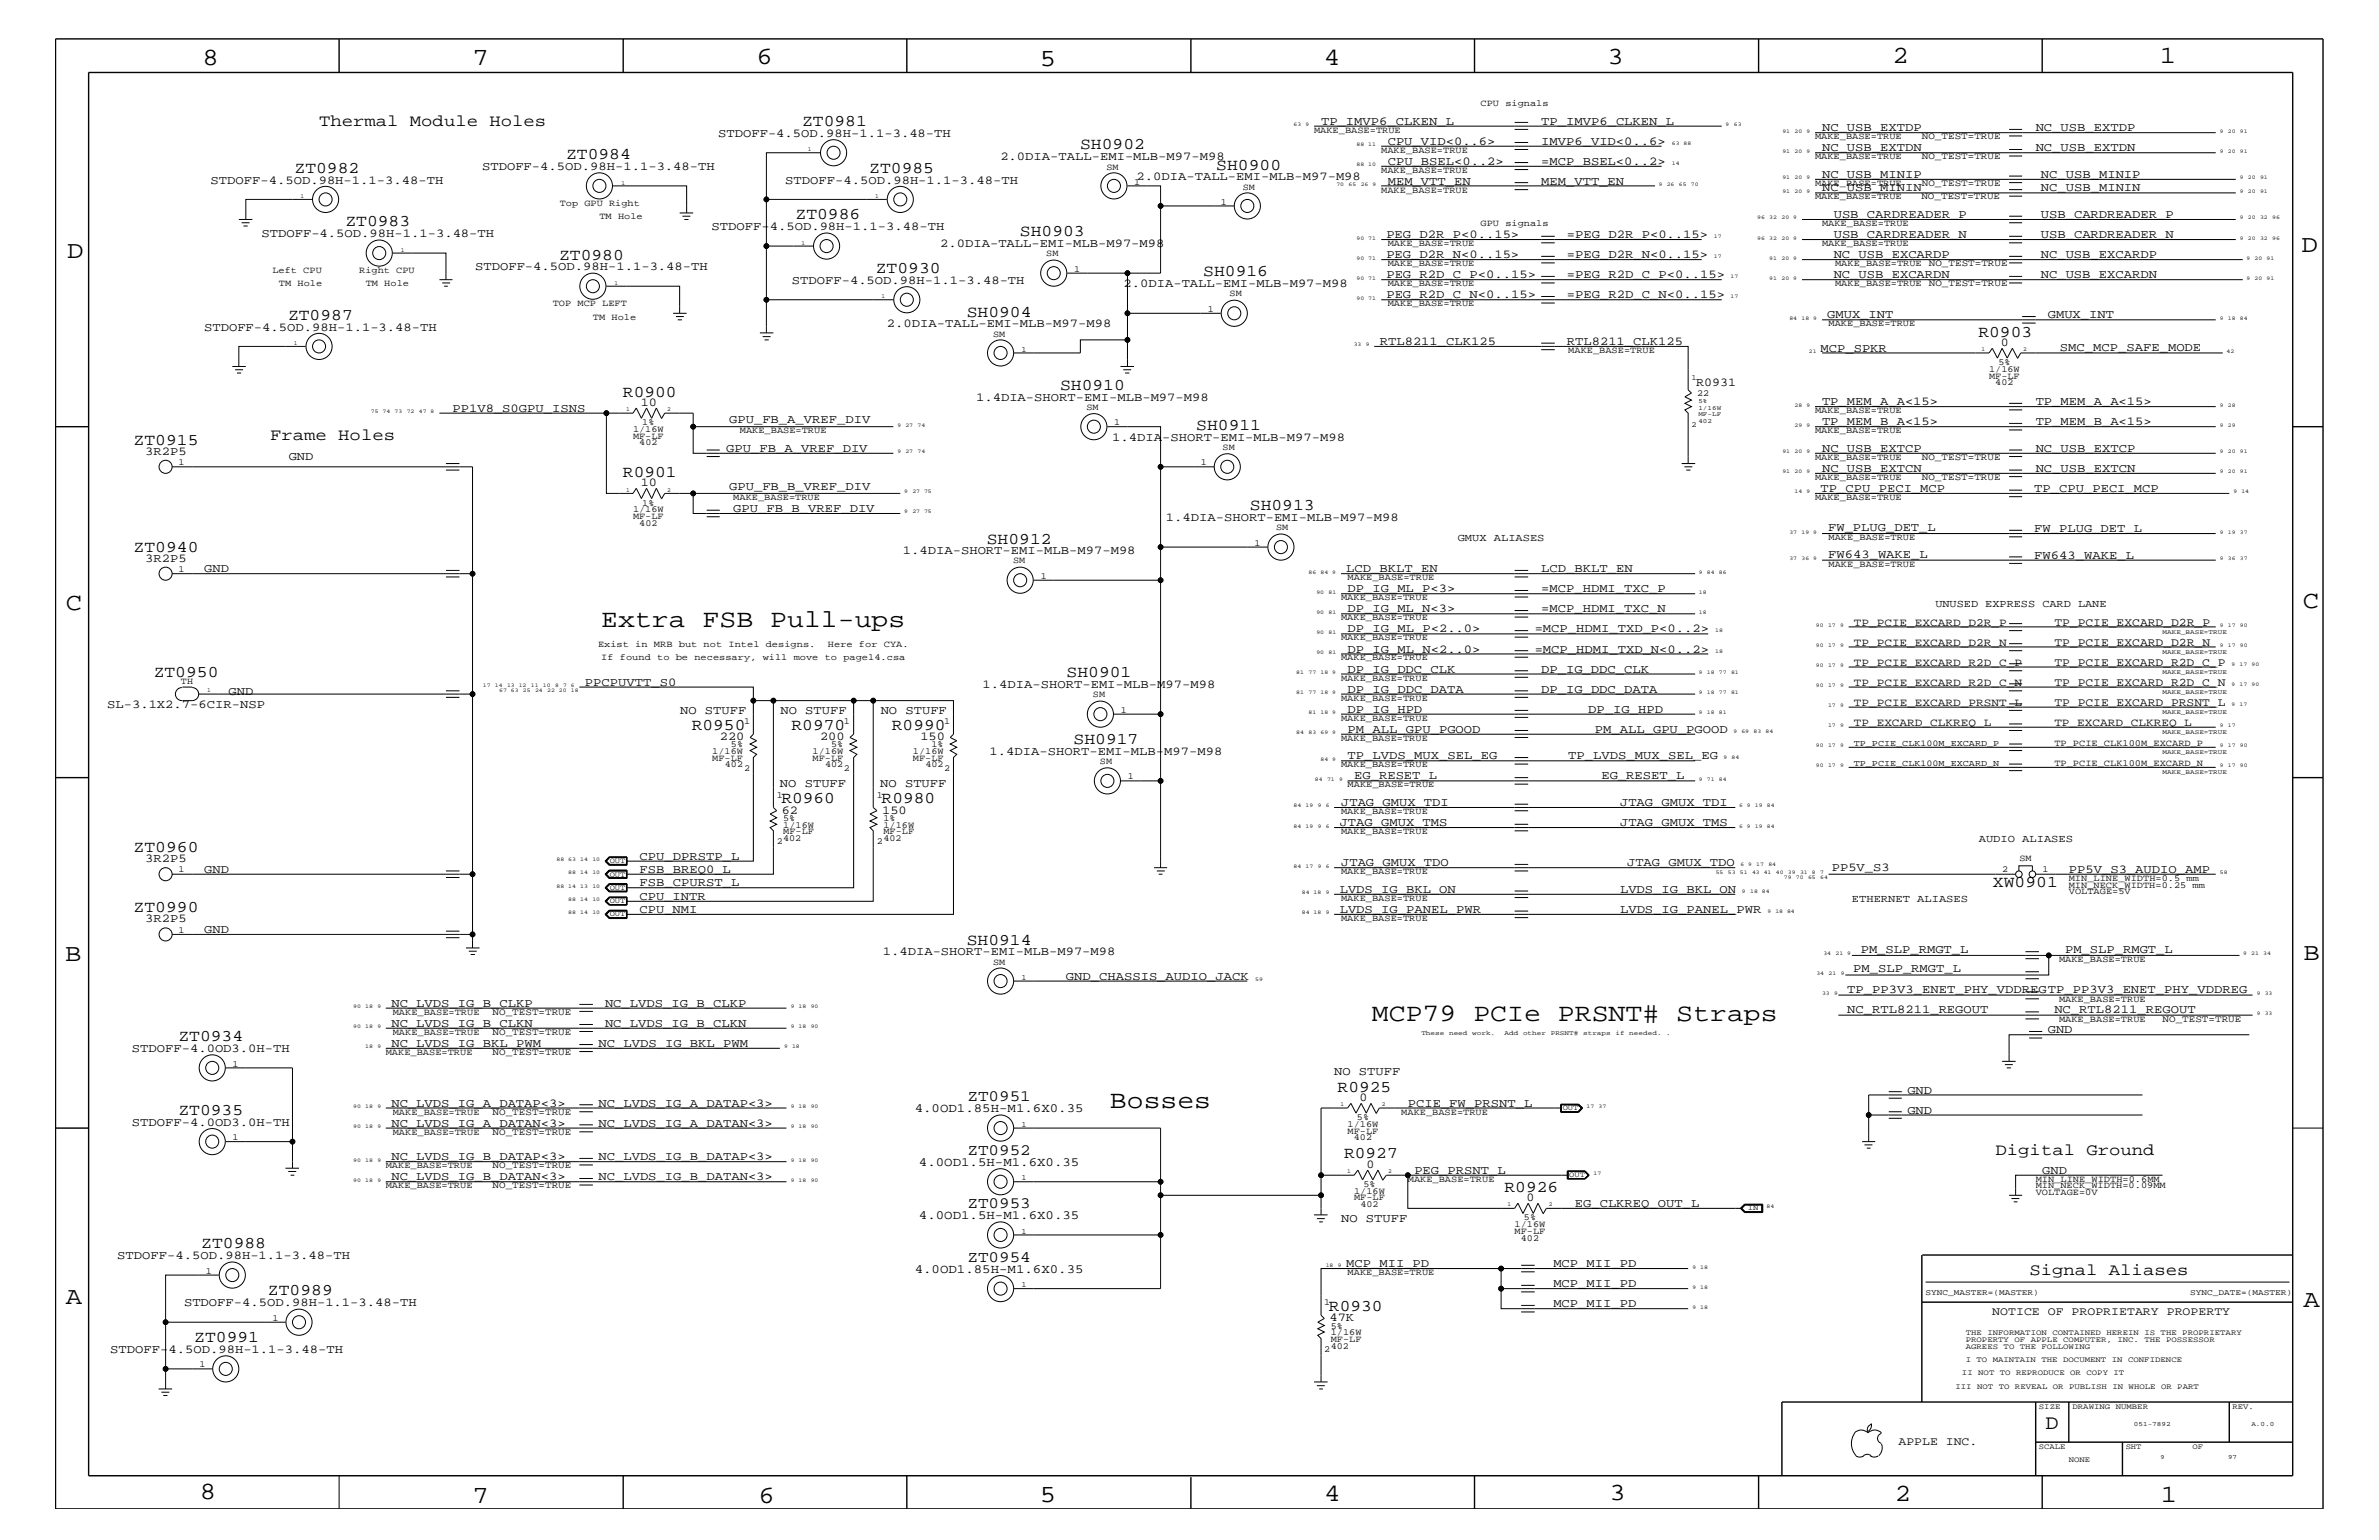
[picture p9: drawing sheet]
<svg xmlns="http://www.w3.org/2000/svg" width="432mm" height="279mm" viewBox="0 0 432 279" stroke-linecap="round" stroke-linejoin="round" font-family="sans-serif">
<defs><g id="words">
<g font-size="4.6">
<text x="109.1" y="113.7">Extra FSB Pull-ups</text>
<text x="249" y="185.3">MCP79 PCIe PRSNT# Straps</text>
<text x="201.5" y="201">Bosses</text>
</g>
<g font-size="4.5">
<text x="36.7" y="11.7">8</text>
<text x="85.8" y="11.7">7</text>
<text x="137.3" y="11.5">6</text>
<text x="240.3" y="11.7">4</text>
<text x="291.8" y="11.5">3</text>
<text x="343.5" y="11.5">2</text>
<text x="392" y="11.5">1</text>
<text x="188.7" y="12.1">5</text>
<text x="12.2" y="46.8">D</text>
<text x="417.7" y="45.7">D</text>
<text x="11.9" y="110.6">C</text>
<text x="418" y="110.3">C</text>
<text x="11.9" y="174.3">B</text>
<text x="418.1" y="174.2">B</text>
<text x="11.9" y="236.7">A</text>
<text x="418.1" y="237.1">A</text>
<text x="36.2" y="271.9">8</text>
<text x="85.8" y="272.7">7</text>
<text x="137.7" y="272.7">6</text>
<text x="188.7" y="272.5">5</text>
<text x="240.4" y="272.3">4</text>
<text x="292.1" y="272.2">3</text>
<text x="343.9" y="272.3">2</text>
<text x="392.2" y="272.6">1</text>
</g>
<text font-size="3.7" x="371.3" y="259.3">D</text>
<g font-size="3">
<text x="57.9" y="22.9">Thermal Module Holes</text>
<text x="145.6" y="22.9">ZT0981</text>
<text x="102.7" y="28.9">ZT0984</text>
<text x="196" y="27.1">SH0902</text>
<text x="53.5" y="31.4">ZT0982</text>
<text x="157.8" y="31.4">ZT0985</text>
<text x="220.8" y="30.8">SH0900</text>
<text x="62.7" y="41">ZT0983</text>
<text x="144.4" y="39.8">ZT0986</text>
<text x="101.5" y="47.1">ZT0980</text>
<text x="185.1" y="42.9">SH0903</text>
<text x="159" y="49.6">ZT0930</text>
<text x="218.4" y="50.2">SH0916</text>
<text x="52.3" y="58">ZT0987</text>
<text x="175.5" y="57.4">SH0904</text>
<text x="359.1" y="61.1">R0903</text>
<text x="113.1" y="72">R0900</text>
<text x="192.4" y="70.7">SH0910</text>
<text x="24.3" y="80.7">ZT0915</text>
<text x="49" y="79.9">Frame Holes</text>
<text x="217.1" y="78">SH0911</text>
<text x="113.1" y="86.5">R0901</text>
<text x="226.9" y="92.6">SH0913</text>
<text x="24.3" y="100.1">ZT0940</text>
<text x="179.1" y="98.7">SH0912</text>
<text x="27.9" y="122.9">ZT0950</text>
<text x="193.6" y="122.9">SH0901</text>
<text x="125.6" y="132.4">R0950</text>
<text x="143.7" y="132.4">R0970</text>
<text x="161.9" y="132.4">R0990</text>
<text x="194.9" y="135">SH0917</text>
<text x="141.8" y="145.7">R0960</text>
<text x="160" y="145.7">R0980</text>
<text x="24.3" y="154.6">ZT0960</text>
<text x="361.7" y="160.9">XW0901</text>
<text x="24.3" y="165.6">ZT0990</text>
<text x="175.5" y="171.4">SH0914</text>
<text x="32.4" y="188.9">ZT0934</text>
<text x="32.4" y="202.3">ZT0935</text>
<text x="242.8" y="198.1">R0925</text>
<text x="362.2" y="209.6">Digital Ground</text>
<text x="244" y="210.2">R0927</text>
<text x="273.1" y="216.2">R0926</text>
<text x="36.5" y="226.5">ZT0988</text>
<text x="368.3" y="231.3">Signal Aliases</text>
<text x="48.6" y="235">ZT0989</text>
<text x="241.2" y="237.9">R0930</text>
<text x="35.3" y="243.5">ZT0991</text>
</g>
<g font-size="2.9">
<text x="175.6" y="199.8">ZT0951</text>
<text x="175.6" y="209.6">ZT0952</text>
<text x="175.6" y="219.2">ZT0953</text>
<text x="175.6" y="229">ZT0954</text>
</g>
<g font-size="2.3">
<text x="166" y="201.8">4.0OD1.85H-M1.6X0.35</text>
<text x="166.8" y="211.5">4.0OD1.5H-M1.6X0.35</text>
<text x="166.8" y="221.2">4.0OD1.5H-M1.6X0.35</text>
<text x="166" y="230.9">4.0OD1.85H-M1.6X0.35</text>
</g>
<g font-size="2.2">
<text x="239.8" y="22.6">TP_IMVP6_CLKEN_L</text>
<text x="279.7" y="22.6">TP_IMVP6_CLKEN_L</text>
<text x="330.7" y="23.8">NC_USB_EXTDP</text>
<text x="369.5" y="23.8">NC_USB_EXTDP</text>
<text x="130.3" y="24.8">STDOFF-4.5OD.98H-1.1-3.48-TH</text>
<text x="181.6" y="29.1">2.0DIA-TALL-EMI-MLB-M97-M98</text>
<text x="251.9" y="26.3">CPU_VID&lt;0..6&gt;</text>
<text x="251.9" y="29.9">CPU_BSEL&lt;0..2&gt;</text>
<text x="279.7" y="29.9">=MCP_BSEL&lt;0..2&gt;</text>
<text x="279.7" y="26.3">IMVP6_VID&lt;0..6&gt;</text>
<text x="330.7" y="27.5">NC_USB_EXTDN</text>
<text x="369.5" y="27.5">NC_USB_EXTDN</text>
<text x="38.2" y="33.3">STDOFF-4.5OD.98H-1.1-3.48-TH</text>
<text x="87.5" y="30.8">STDOFF-4.5OD.98H-1.1-3.48-TH</text>
<text x="142.5" y="33.3">STDOFF-4.5OD.98H-1.1-3.48-TH</text>
<text x="206.3" y="32.7">2.0DIA-TALL-EMI-MLB-M97-M98</text>
<text x="251.9" y="33.6">MEM_VTT_EN</text>
<text x="279.7" y="33.6">MEM_VTT_EN</text>
<text x="330.7" y="32.3">NC_USB_MINIP</text>
<text x="330.7" y="34.7">NC_USB_MININ</text>
<text x="370.4" y="34.7">NC_USB_MININ</text>
<text x="370.4" y="32.3">NC_USB_MINIP</text>
<text x="129.2" y="41.8">STDOFF-4.5OD.98H-1.1-3.48-TH</text>
<text x="332.8" y="39.6">USB_CARDREADER_P</text>
<text x="370.4" y="39.6">USB_CARDREADER_P</text>
<text x="47.5" y="43">STDOFF-4.5OD.98H-1.1-3.48-TH</text>
<text x="170.6" y="44.8">2.0DIA-TALL-EMI-MLB-M97-M98</text>
<text x="251.6" y="46.8">PEG_D2R_N&lt;0..15&gt;</text>
<text x="251.6" y="43.2">PEG_D2R_P&lt;0..15&gt;</text>
<text x="284.4" y="46.8">=PEG_D2R_N&lt;0..15&gt;</text>
<text x="284.4" y="43.2">=PEG_D2R_P&lt;0..15&gt;</text>
<text x="332.8" y="43.2">USB_CARDREADER_N</text>
<text x="332.8" y="46.8">NC_USB_EXCARDP</text>
<text x="370.4" y="43.2">USB_CARDREADER_N</text>
<text x="370.4" y="46.8">NC_USB_EXCARDP</text>
<text x="86.2" y="49.1">STDOFF-4.5OD.98H-1.1-3.48-TH</text>
<text x="143.7" y="51.5">STDOFF-4.5OD.98H-1.1-3.48-TH</text>
<text x="203.9" y="52.1">2.0DIA-TALL-EMI-MLB-M97-M98</text>
<text x="251.6" y="50.5">PEG_R2D_C_P&lt;0..15&gt;</text>
<text x="284.4" y="50.5">=PEG_R2D_C_P&lt;0..15&gt;</text>
<text x="332.8" y="50.5">NC_USB_EXCARDN</text>
<text x="370.4" y="50.5">NC_USB_EXCARDN</text>
<text x="37" y="60">STDOFF-4.5OD.98H-1.1-3.48-TH</text>
<text x="161" y="59.4">2.0DIA-TALL-EMI-MLB-M97-M98</text>
<text x="251.6" y="54.1">PEG_R2D_C_N&lt;0..15&gt;</text>
<text x="284.4" y="54.1">=PEG_R2D_C_N&lt;0..15&gt;</text>
<text x="331.6" y="57.8">GMUX_INT</text>
<text x="371.7" y="57.8">GMUX_INT</text>
<text x="250.4" y="62.6">RTL8211_CLK125</text>
<text x="284.4" y="62.6">RTL8211_CLK125</text>
<text x="330.5" y="63.9">MCP_SPKR</text>
<text x="363.2" y="62.8">0</text>
<text x="373.9" y="63.6">SMC_MCP_SAFE_MODE</text>
<text x="307.8" y="70">R0931</text>
<text x="82.1" y="74.7">PP1V8_S0GPU_ISNS</text>
<text x="116.3" y="73.7">10</text>
<text x="132.3" y="76.8">GPU_FB_A_VREF_DIV</text>
<text x="177.2" y="72.7">1.4DIA-SHORT-EMI-MLB-M97-M98</text>
<text x="330.7" y="77.2">TP_MEM_B_A&lt;15&gt;</text>
<text x="330.7" y="73.5">TP_MEM_A_A&lt;15&gt;</text>
<text x="369.5" y="73.5">TP_MEM_A_A&lt;15&gt;</text>
<text x="369.5" y="77.2">TP_MEM_B_A&lt;15&gt;</text>
<text x="26.4" y="82.5">3R2P5</text>
<text x="52.4" y="83.5">GND</text>
<text x="131.8" y="82">GPU_FB_A_VREF_DIV</text>
<text x="201.9" y="80">1.4DIA-SHORT-EMI-MLB-M97-M98</text>
<text x="330.7" y="82">NC_USB_EXTCP</text>
<text x="369.5" y="82">NC_USB_EXTCP</text>
<text x="116.3" y="88.2">10</text>
<text x="132.3" y="88.9">GPU_FB_B_VREF_DIV</text>
<text x="330.5" y="89.3">TP_CPU_PECI_MCP</text>
<text x="330.7" y="85.6">NC_USB_EXTCN</text>
<text x="369.2" y="89.3">TP_CPU_PECI_MCP</text>
<text x="369.5" y="85.6">NC_USB_EXTCN</text>
<text x="133.1" y="92.9">GPU_FB_B_VREF_DIV</text>
<text x="211.6" y="94.5">1.4DIA-SHORT-EMI-MLB-M97-M98</text>
<text x="26.4" y="101.9">3R2P5</text>
<text x="163.9" y="100.5">1.4DIA-SHORT-EMI-MLB-M97-M98</text>
<text x="331.8" y="96.3">FW_PLUG_DET_L</text>
<text x="331.8" y="101.2">FW643_WAKE_L</text>
<text x="369.2" y="96.5">FW_PLUG_DET_L</text>
<text x="369.2" y="101.4">FW643_WAKE_L</text>
<text x="37.1" y="103.8">GND</text>
<text x="244.3" y="103.8">LCD_BKLT_EN</text>
<text x="244.6" y="107.5">DP_IG_ML_P&lt;3&gt;</text>
<text x="279.7" y="107.5">=MCP_HDMI_TXC_P</text>
<text x="279.7" y="103.8">LCD_BKLT_EN</text>
<text x="244.6" y="111.1">DP_IG_ML_N&lt;3&gt;</text>
<text x="279.7" y="111.1">=MCP_HDMI_TXC_N</text>
<text x="244.6" y="114.8">DP_IG_ML_P&lt;2..0&gt;</text>
<text x="244.6" y="118.4">DP_IG_ML_N&lt;2..0&gt;</text>
<text x="278.6" y="118.4">=MCP_HDMI_TXD_N&lt;0..2&gt;</text>
<text x="278.6" y="114.8">=MCP_HDMI_TXD_P&lt;0..2&gt;</text>
<text x="106.2" y="124.4">PPCPUVTT_S0</text>
<text x="178.4" y="124.8">1.4DIA-SHORT-EMI-MLB-M97-M98</text>
<text x="244.6" y="125.7">DP_IG_DDC_DATA</text>
<text x="244.6" y="122">DP_IG_DDC_CLK</text>
<text x="279.7" y="122">DP_IG_DDC_CLK</text>
<text x="279.7" y="125.7">DP_IG_DDC_DATA</text>
<text x="19.4" y="128.5">SL-3.1X2.7-6CIR-NSP</text>
<text x="41.5" y="126">GND</text>
<text x="123.4" y="129.6">NO STUFF</text>
<text x="141.6" y="129.6">NO STUFF</text>
<text x="159.9" y="129.6">NO STUFF</text>
<text x="244.6" y="129.3">DP_IG_HPD</text>
<text x="288.3" y="129.3">DP_IG_HPD</text>
<text x="130.6" y="134.2">220</text>
<text x="148.8" y="134.2">200</text>
<text x="167" y="134.2">150</text>
<text x="179.6" y="136.9">1.4DIA-SHORT-EMI-MLB-M97-M98</text>
<text x="244.6" y="133">PM_ALL_GPU_PGOOD</text>
<text x="244.6" y="137.8">TP_LVDS_MUX_SEL_EG</text>
<text x="284.6" y="137.8">TP_LVDS_MUX_SEL_EG</text>
<text x="289.5" y="133">PM_ALL_GPU_PGOOD</text>
<text x="141.6" y="142.9">NO STUFF</text>
<text x="159.8" y="142.9">NO STUFF</text>
<text x="245.8" y="141.4">EG_RESET_L</text>
<text x="290.7" y="141.4">EG_RESET_L</text>
<text x="141.9" y="147.6">62</text>
<text x="160.1" y="147.6">150</text>
<text x="243.2" y="149.9">JTAG_GMUX_TMS</text>
<text x="243.4" y="146.2">JTAG_GMUX_TDI</text>
<text x="294" y="146.2">JTAG_GMUX_TDI</text>
<text x="294" y="149.9">JTAG_GMUX_TMS</text>
<text x="116.1" y="156">CPU_DPRSTP_L</text>
<text x="26.4" y="156.4">3R2P5</text>
<text x="37.1" y="158.4">GND</text>
<text x="116.1" y="160.8">FSB_CPURST_L</text>
<text x="116.1" y="158.4">FSB_BREQ0_L</text>
<text x="243.2" y="162">LVDS_IG_BKL_ON</text>
<text x="243.4" y="157.2">JTAG_GMUX_TDO</text>
<text x="294" y="162">LVDS_IG_BKL_ON</text>
<text x="295.3" y="157.2">JTAG_GMUX_TDO</text>
<text x="332.5" y="158">PP5V_S3</text>
<text x="375.5" y="158.4">PP5V_S3_AUDIO_AMP</text>
<text x="26.4" y="167.3">3R2P5</text>
<text x="116.1" y="163.3">CPU_INTR</text>
<text x="116.1" y="165.6">CPU_NMI</text>
<text x="243.2" y="165.6">LVDS_IG_PANEL_PWR</text>
<text x="294" y="165.6">LVDS_IG_PANEL_PWR</text>
<text x="37.1" y="169.3">GND</text>
<text x="160.2" y="173.3">1.4DIA-SHORT-EMI-MLB-M97-M98</text>
<text x="337.7" y="172.9">PM_SLP_RMGT_L</text>
<text x="374.8" y="172.9">PM_SLP_RMGT_L</text>
<text x="193.5" y="177.7">GND_CHASSIS_AUDIO_JACK</text>
<text x="336.4" y="176.3">PM_SLP_RMGT_L</text>
<text x="71" y="182.7">NC_LVDS_IG_B_CLKP</text>
<text x="109.8" y="182.7">NC_LVDS_IG_B_CLKP</text>
<text x="335.3" y="183.8">NC_RTL8211_REGOUT</text>
<text x="335.3" y="180.2">TP_PP3V3_ENET_PHY_VDDREGTP_PP3V3_ENET_PHY_VDDREG</text>
<text x="372.9" y="183.8">NC_RTL8211_REGOUT</text>
<text x="23.9" y="190.9">STDOFF-4.0OD3.0H-TH</text>
<text x="71" y="189.9">NC_LVDS_IG_BKL_PWM</text>
<text x="71" y="186.3">NC_LVDS_IG_B_CLKN</text>
<text x="108.6" y="189.9">NC_LVDS_IG_BKL_PWM</text>
<text x="109.8" y="186.3">NC_LVDS_IG_B_CLKN</text>
<text x="371.7" y="187.5">GND</text>
<text x="242.1" y="195">NO STUFF</text>
<text x="71" y="200.9">NC_LVDS_IG_A_DATAP&lt;3&gt;</text>
<text x="108.6" y="200.9">NC_LVDS_IG_A_DATAP&lt;3&gt;</text>
<text x="246.8" y="199.8">0</text>
<text x="255.5" y="200.9">PCIE_FW_PRSNT_L</text>
<text x="346.2" y="198.4">GND</text>
<text x="346.2" y="202">GND</text>
<text x="23.9" y="204.2">STDOFF-4.0OD3.0H-TH</text>
<text x="71" y="204.4">NC_LVDS_IG_A_DATAN&lt;3&gt;</text>
<text x="108.6" y="204.4">NC_LVDS_IG_A_DATAN&lt;3&gt;</text>
<text x="71" y="214.2">NC_LVDS_IG_B_DATAN&lt;3&gt;</text>
<text x="71" y="210.5">NC_LVDS_IG_B_DATAP&lt;3&gt;</text>
<text x="108.6" y="210.5">NC_LVDS_IG_B_DATAP&lt;3&gt;</text>
<text x="108.6" y="214.2">NC_LVDS_IG_B_DATAN&lt;3&gt;</text>
<text x="248" y="211.9">0</text>
<text x="256.7" y="213">PEG_PRSNT_L</text>
<text x="370.7" y="213">GND</text>
<text x="243.4" y="221.7">NO STUFF</text>
<text x="277.1" y="217.9">0</text>
<text x="285.8" y="219">EG_CLKREQ_OUT_L</text>
<text x="21.3" y="228.5">STDOFF-4.5OD.98H-1.1-3.48-TH</text>
<text x="244.3" y="229.9">MCP_MII_PD</text>
<text x="281.9" y="229.9">MCP_MII_PD</text>
<text x="281.9" y="233.5">MCP_MII_PD</text>
<text x="33.4" y="236.9">STDOFF-4.5OD.98H-1.1-3.48-TH</text>
<text x="241.3" y="239.7">47K</text>
<text x="281.9" y="237.2">MCP_MII_PD</text>
<text x="20" y="245.4">STDOFF-4.5OD.98H-1.1-3.48-TH</text>
</g>
<g font-size="2.1">
<text x="372.9" y="113.6">TP_PCIE_EXCARD_D2R_P</text>
<text x="372.9" y="117.2">TP_PCIE_EXCARD_D2R_N</text>
<text x="372.9" y="124.4">TP_PCIE_EXCARD_R2D_C_N</text>
<text x="372.9" y="120.8">TP_PCIE_EXCARD_R2D_C_P</text>
<text x="372.9" y="128">TP_PCIE_EXCARD_PRSNT_L</text>
<text x="361.6" y="238.6">NOTICE OF PROPRIETARY PROPERTY</text>
<text x="344.6" y="262.2">APPLE INC.</text>
</g>
<g font-size="2">
<text x="336.5" y="113.6">TP_PCIE_EXCARD_D2R_P</text>
<text x="336.5" y="117.2">TP_PCIE_EXCARD_D2R_N</text>
<text x="336.5" y="120.8">TP_PCIE_EXCARD_R2D_C_P</text>
<text x="336.5" y="124.4">TP_PCIE_EXCARD_R2D_C_N</text>
<text x="336.5" y="128">TP_PCIE_EXCARD_PRSNT_L</text>
<text x="336.5" y="131.7">TP_EXCARD_CLKREQ_L</text>
<text x="372.9" y="131.7">TP_EXCARD_CLKREQ_L</text>
</g>
<g font-size="1.9">
<text x="264.6" y="98.2">GMUX ALIASES</text>
<text x="351.3" y="110.2">UNUSED EXPRESS CARD LANE</text>
<text x="359.2" y="152.7">AUDIO ALIASES</text>
<text x="336.1" y="163.6">ETHERNET ALIASES</text>
</g>
<g font-size="1.8">
<text x="348.8" y="25.3">NO_TEST=TRUE</text>
<text x="348.8" y="28.9">NO_TEST=TRUE</text>
<text x="348.8" y="33.7">NO_TEST=TRUE</text>
<text x="348.7" y="36.2">NO_TEST=TRUE</text>
<text x="350.1" y="48.3">NO_TEST=TRUE</text>
<text x="350.1" y="51.9">NO_TEST=TRUE</text>
<text x="348.8" y="83.5">NO_TEST=TRUE</text>
<text x="348.8" y="87.1">NO_TEST=TRUE</text>
<text x="89.4" y="184.1">NO_TEST=TRUE</text>
<text x="392.5" y="185.4">NO_TEST=TRUE</text>
<text x="89.4" y="187.7">NO_TEST=TRUE</text>
<text x="89.4" y="191.4">NO_TEST=TRUE</text>
<text x="89.4" y="202.3">NO_TEST=TRUE</text>
<text x="89.4" y="205.9">NO_TEST=TRUE</text>
<text x="89.4" y="215.6">NO_TEST=TRUE</text>
<text x="89.4" y="211.9">NO_TEST=TRUE</text>
</g>
<g font-size="1.7">
<text x="268.7" y="19.2">CPU signals</text>
<text x="238.5" y="24.1">MAKE_BASE=TRUE</text>
<text x="250.7" y="27.7">MAKE_BASE=TRUE</text>
<text x="329.4" y="25.3">MAKE_BASE=TRUE</text>
<text x="329.4" y="28.9">MAKE_BASE=TRUE</text>
<text x="200.8" y="30.8">SM</text>
<text x="205.9" y="33.6">1</text>
<text x="225.6" y="34.4">SM</text>
<text x="250.7" y="31.4">MAKE_BASE=TRUE</text>
<text x="250.7" y="35">MAKE_BASE=TRUE</text>
<text x="329.4" y="33.7">MAKE_BASE=TRUE</text>
<text x="101.6" y="37.4">Top GPU Right</text>
<text x="108.8" y="39.8">TM Hole</text>
<text x="221.6" y="37.2">1</text>
<text x="268.7" y="41">GPU signals</text>
<text x="329.4" y="36.2">MAKE_BASE=TRUE</text>
<text x="330.7" y="41">MAKE_BASE=TRUE</text>
<text x="189.9" y="46.5">SM</text>
<text x="251.9" y="44.6">MAKE_BASE=TRUE</text>
<text x="330.7" y="44.6">MAKE_BASE=TRUE</text>
<text x="49.4" y="49.6">Left CPU</text>
<text x="50.6" y="51.9">TM Hole</text>
<text x="65.2" y="49.6">Right CPU</text>
<text x="66.4" y="51.9">TM Hole</text>
<text x="194.9" y="49.3">1</text>
<text x="223.2" y="53.8">SM</text>
<text x="251.9" y="48.3">MAKE_BASE=TRUE</text>
<text x="251.9" y="51.9">MAKE_BASE=TRUE</text>
<text x="333.1" y="51.9">MAKE_BASE=TRUE</text>
<text x="333.1" y="48.3">MAKE_BASE=TRUE</text>
<text x="100.3" y="55.6">TOP MCP LEFT</text>
<text x="107.6" y="58">TM Hole</text>
<text x="219.2" y="56.6">1</text>
<text x="251.9" y="55.6">MAKE_BASE=TRUE</text>
<text x="331.9" y="59.2">MAKE_BASE=TRUE</text>
<text x="180.3" y="61.1">SM</text>
<text x="284.6" y="64">MAKE_BASE=TRUE</text>
<text x="308" y="71.8">22</text>
<text x="361" y="68.7">MF-LF</text>
<text x="361" y="67.5">1/16W</text>
<text x="362.2" y="69.9">402</text>
<text x="362.7" y="66.2">5%</text>
<text x="116.6" y="77.2">1%</text>
<text x="197.2" y="74.4">SM</text>
<text x="202.2" y="77.2">1</text>
<text x="329.4" y="75">MAKE_BASE=TRUE</text>
<text x="114.9" y="78.3">1/16W</text>
<text x="114.9" y="79.6">MF-LF</text>
<text x="116" y="80.8">402</text>
<text x="134.3" y="78.6">MAKE_BASE=TRUE</text>
<text x="221.9" y="81.6">SM</text>
<text x="329.4" y="78.6">MAKE_BASE=TRUE</text>
<text x="329.4" y="83.5">MAKE_BASE=TRUE</text>
<text x="32.4" y="84.4">1</text>
<text x="218" y="84.4">1</text>
<text x="329.4" y="87.1">MAKE_BASE=TRUE</text>
<text x="114.9" y="94.2">MF-LF</text>
<text x="114.9" y="92.9">1/16W</text>
<text x="116" y="95.4">402</text>
<text x="116.6" y="91.7">1%</text>
<text x="133.1" y="90.7">MAKE_BASE=TRUE</text>
<text x="329.4" y="90.7">MAKE_BASE=TRUE</text>
<text x="227.7" y="99">1</text>
<text x="231.6" y="96.2">SM</text>
<text x="331.9" y="98">MAKE_BASE=TRUE</text>
<text x="32.4" y="103.7">1</text>
<text x="183.9" y="102.2">SM</text>
<text x="188.9" y="105">1</text>
<text x="244.6" y="105.3">MAKE_BASE=TRUE</text>
<text x="331.9" y="102.9">MAKE_BASE=TRUE</text>
<text x="243.4" y="112.6">MAKE_BASE=TRUE</text>
<text x="243.4" y="108.9">MAKE_BASE=TRUE</text>
<text x="108.5" y="117.4">Exist in MRB but not Intel designs.</text>
<text x="109.1" y="119.8">If found to be necessary, will move to page14.csa</text>
<text x="150.3" y="117.4">Here for CYA.</text>
<text x="243.4" y="116.2">MAKE_BASE=TRUE</text>
<text x="243.4" y="119.8">MAKE_BASE=TRUE</text>
<text x="32.9" y="124.1">TH</text>
<text x="243.4" y="123.5">MAKE_BASE=TRUE</text>
<text x="135" y="131.3">1</text>
<text x="153.2" y="131.3">1</text>
<text x="171.4" y="131.3">1</text>
<text x="198.4" y="126.5">SM</text>
<text x="203.4" y="129.3">1</text>
<text x="243.4" y="127.1">MAKE_BASE=TRUE</text>
<text x="243.4" y="130.8">MAKE_BASE=TRUE</text>
<text x="129.3" y="136.8">1/16W</text>
<text x="132.7" y="135.6">5%</text>
<text x="147.5" y="136.8">1/16W</text>
<text x="150.9" y="135.6">5%</text>
<text x="165.7" y="136.8">1/16W</text>
<text x="169.1" y="135.6">1%</text>
<text x="243.4" y="134.4">MAKE_BASE=TRUE</text>
<text x="372.9" y="135.3">TP_PCIE_CLK100M_EXCARD_P</text>
<text x="129.3" y="138">MF-LF</text>
<text x="131.6" y="139.2">402</text>
<text x="135" y="139.8">2</text>
<text x="147.5" y="138">MF-LF</text>
<text x="149.8" y="139.2">402</text>
<text x="153.2" y="139.8">2</text>
<text x="165.7" y="138">MF-LF</text>
<text x="168" y="139.2">402</text>
<text x="171.4" y="139.8">2</text>
<text x="199.6" y="138.6">SM</text>
<text x="204.7" y="141.4">1</text>
<text x="243.4" y="139.2">MAKE_BASE=TRUE</text>
<text x="244.6" y="142.9">MAKE_BASE=TRUE</text>
<text x="372.9" y="139">TP_PCIE_CLK100M_EXCARD_N</text>
<text x="141" y="144.7">1</text>
<text x="142.2" y="149">5%</text>
<text x="159.2" y="144.7">1</text>
<text x="160.4" y="149">1%</text>
<text x="243.4" y="147.7">MAKE_BASE=TRUE</text>
<text x="141" y="153.2">2</text>
<text x="142.2" y="151.3">MF-LF</text>
<text x="142.2" y="150.1">1/16W</text>
<text x="142.2" y="152.6">402</text>
<text x="159.2" y="153.2">2</text>
<text x="160.4" y="152.6">402</text>
<text x="160.4" y="150.1">1/16W</text>
<text x="160.4" y="151.3">MF-LF</text>
<text x="243.4" y="151.3">MAKE_BASE=TRUE</text>
<text x="32.4" y="158.3">1</text>
<text x="243.4" y="158.6">MAKE_BASE=TRUE</text>
<text x="363.4" y="158.3">2</text>
<text x="366.5" y="156.2">SM</text>
<text x="370.7" y="158.3">1</text>
<text x="375.5" y="161.1">MIN_NECK_WIDTH=0.25 mm</text>
<text x="375.5" y="159.9">MIN_LINE_WIDTH=0.5 mm</text>
<text x="243.4" y="167.1">MAKE_BASE=TRUE</text>
<text x="243.4" y="163.5">MAKE_BASE=TRUE</text>
<text x="375.5" y="162.2">VOLTAGE=5V</text>
<text x="32.4" y="169.2">1</text>
<text x="180.3" y="175">SM</text>
<text x="373.7" y="174.5">MAKE_BASE=TRUE</text>
<text x="71.3" y="184.1">MAKE_BASE=TRUE</text>
<text x="373.7" y="185.4">MAKE_BASE=TRUE</text>
<text x="373.7" y="181.8">MAKE_BASE=TRUE</text>
<text x="70" y="191.4">MAKE_BASE=TRUE</text>
<text x="71.3" y="187.7">MAKE_BASE=TRUE</text>
<text x="42.2" y="193.6">1</text>
<text x="71.3" y="202.3">MAKE_BASE=TRUE</text>
<text x="246.3" y="203.2">5%</text>
<text x="254.3" y="202.3">MAKE_BASE=TRUE</text>
<text x="42.2" y="206.9">1</text>
<text x="71.3" y="205.9">MAKE_BASE=TRUE</text>
<text x="244.6" y="205.7">MF-LF</text>
<text x="244.6" y="204.4">1/16W</text>
<text x="245.7" y="206.9">402</text>
<text x="70" y="215.6">MAKE_BASE=TRUE</text>
<text x="70" y="211.9">MAKE_BASE=TRUE</text>
<text x="247.5" y="215.3">5%</text>
<text x="255.5" y="214.4">MAKE_BASE=TRUE</text>
<text x="369.5" y="215.6">MIN_NECK_WIDTH=0.09MM</text>
<text x="369.5" y="214.4">MIN_LINE_WIDTH=0.6MM</text>
<text x="245.8" y="216.6">1/16W</text>
<text x="245.8" y="217.8">MF-LF</text>
<text x="246.9" y="219">402</text>
<text x="276.6" y="221.4">5%</text>
<text x="369.5" y="216.9">VOLTAGE=0V</text>
<text x="274.9" y="222.6">1/16W</text>
<text x="274.9" y="223.9">MF-LF</text>
<text x="276.1" y="225.1">402</text>
<text x="37.4" y="231.1">1</text>
<text x="244.6" y="231.3">MAKE_BASE=TRUE</text>
<text x="49.5" y="239.6">1</text>
<text x="240.4" y="236.8">1</text>
<text x="240.4" y="245.3">2</text>
<text x="241.6" y="242.3">1/16W</text>
<text x="241.6" y="241.1">5%</text>
<text x="241.6" y="244.7">402</text>
<text x="241.6" y="243.5">MF-LF</text>
<text x="36.2" y="248.1">1</text>
</g>
<g font-size="1.6">
<text x="336.5" y="135.3">TP_PCIE_CLK100M_EXCARD_P</text>
<text x="336.5" y="139">TP_PCIE_CLK100M_EXCARD_N</text>
</g>
<g font-size="1.5">
<text x="349.5" y="235">SYNC_MASTER=(MASTER)</text>
<text x="397.5" y="235">SYNC_DATE=(MASTER)</text>
</g>
<g font-size="1.4">
<text x="185.4" y="63.9">1</text>
<text x="307" y="68.9">1</text>
<text x="307" y="77.4">2</text>
<text x="110.7" y="161.4">OUT</text>
<text x="110.7" y="159">OUT</text>
<text x="110.7" y="156.6">OUT</text>
<text x="110.7" y="166.2">OUT</text>
<text x="110.7" y="163.9">OUT</text>
<text x="185.4" y="177.7">1</text>
<text x="283.6" y="201.5">OUT</text>
<text x="185.4" y="204.4">1</text>
<text x="185.4" y="214.2">1</text>
<text x="284.8" y="213.6">OUT</text>
<text x="317.2" y="219.6">IN</text>
<text x="185.4" y="223.9">1</text>
<text x="185.4" y="233.5">1</text>
<text x="356.8" y="242.3">THE INFORMATION CONTAINED HEREIN IS THE PROPRIETARY</text>
<text x="356.8" y="243.5">PROPERTY OF APPLE COMPUTER, INC. THE POSSESSOR</text>
<text x="356.8" y="244.7">AGREES TO THE FOLLOWING</text>
<text x="354.9" y="252">III NOT TO REVEAL OR PUBLISH IN WHOLE OR PART</text>
<text x="356.1" y="249.5">II NOT TO REPRODUCE OR COPY IT</text>
<text x="356.8" y="247.1">I TO MAINTAIN THE DOCUMENT IN CONFIDENCE</text>
<text x="370.1" y="255.6">SIZE</text>
<text x="376.2" y="255.6">DRAWING NUMBER</text>
<text x="405.2" y="255.6">REV.</text>
<text x="370.1" y="262.9">SCALE</text>
<text x="385.8" y="262.9">SHT</text>
<text x="397.9" y="262.9">OF</text>
<text x="375.5" y="265.3">NONE</text>
</g>
<g font-size="1.2">
<text x="308.3" y="76.8">402</text>
<text x="308.3" y="73.2">5%</text>
<text x="308.3" y="74.4">1/16W</text>
<text x="308.3" y="75.6">MF-LF</text>
<text x="392.5" y="115">MAKE_BASE=TRUE</text>
<text x="392.5" y="118.6">MAKE_BASE=TRUE</text>
<text x="392.5" y="125.9">MAKE_BASE=TRUE</text>
<text x="392.5" y="122.3">MAKE_BASE=TRUE</text>
<text x="392.5" y="129.6">MAKE_BASE=TRUE</text>
<text x="392.5" y="133.2">MAKE_BASE=TRUE</text>
<text x="392.5" y="136.8">MAKE_BASE=TRUE</text>
<text x="392.5" y="140.4">MAKE_BASE=TRUE</text>
<text x="258" y="187.7">These</text>
<text x="263" y="187.7">need</text>
<text x="267.2" y="187.7">work.</text>
<text x="273.1" y="187.7">Add</text>
<text x="276.4" y="187.7">other</text>
<text x="281.5" y="187.7">PRSNT#</text>
<text x="287.3" y="187.7">straps</text>
<text x="293.2" y="187.7">if</text>
<text x="295.7" y="187.7">needed.</text>
<text x="302.4" y="187.7">.</text>
<text x="387.3" y="258.7">051-7892</text>
<text x="408.6" y="258.7">A.0.0</text>
<text x="392.1" y="264.7">9</text>
<text x="404.4" y="264.7">97</text>
</g>
<g font-size="1.1">
<text x="146.6" y="27.5">1</text>
<text x="54.5" y="35.9">1</text>
<text x="112.8" y="33.6">1</text>
<text x="158.8" y="35.9">1</text>
<text x="72.7" y="45.7">1</text>
<text x="145.5" y="44.4">1</text>
<text x="111.5" y="51.7">1</text>
<text x="160" y="54.1">1</text>
<text x="53.3" y="62.6">1</text>
<text x="359.7" y="63.7">1</text>
<text x="367.2" y="63.7">2</text>
<text x="113.6" y="74.6">1</text>
<text x="121.1" y="74.6">2</text>
<text x="113.6" y="89.2">1</text>
<text x="121.1" y="89.2">2</text>
<text x="37.6" y="125.5">1</text>
<text x="243.3" y="200.7">1</text>
<text x="250.8" y="200.7">2</text>
<text x="244.5" y="212.8">1</text>
<text x="252" y="212.8">2</text>
<text x="273.6" y="218.9">1</text>
<text x="281.1" y="218.9">2</text>
</g>
<g font-size="1">
<text x="234.8" y="22.9">63</text>
<text x="237" y="22.9">9</text>
<text x="313.2" y="22.9">9</text>
<text x="314.7" y="22.9">63</text>
<text x="246.2" y="26.5">88 11</text>
<text x="303.4" y="29.9">14</text>
<text x="303.4" y="26.3">63 88</text>
<text x="323.5" y="24.1">91</text>
<text x="323.5" y="27.7">91</text>
<text x="325.7" y="24.1">20</text>
<text x="325.7" y="27.7">20</text>
<text x="327.9" y="24.1">9</text>
<text x="327.9" y="27.7">9</text>
<text x="402.9" y="24.1">9</text>
<text x="402.9" y="27.7">9</text>
<text x="404.4" y="24.1">20</text>
<text x="404.4" y="27.7">20</text>
<text x="406.6" y="24.1">91</text>
<text x="406.6" y="27.7">91</text>
<text x="242.6" y="33.7">70</text>
<text x="244.8" y="33.7">65</text>
<text x="246.2" y="30.2">88 10</text>
<text x="247" y="33.7">26 9</text>
<text x="301.1" y="33.7">9</text>
<text x="302.5" y="33.7">26</text>
<text x="304.7" y="33.7">65</text>
<text x="306.9" y="33.7">70</text>
<text x="323.5" y="32.5">91</text>
<text x="323.5" y="35">91</text>
<text x="325.7" y="32.5">20</text>
<text x="325.7" y="35">20</text>
<text x="327.9" y="32.5">9</text>
<text x="327.9" y="35">9</text>
<text x="406.6" y="35">9</text>
<text x="406.6" y="32.5">9</text>
<text x="408" y="35">20</text>
<text x="408" y="32.5">20</text>
<text x="410.2" y="35">91</text>
<text x="410.2" y="32.5">91</text>
<text x="318.9" y="39.8">96</text>
<text x="321.1" y="39.8">32</text>
<text x="323.3" y="39.8">20 9</text>
<text x="406.6" y="39.8">9</text>
<text x="408" y="39.8">20</text>
<text x="410.2" y="39.8">32</text>
<text x="412.4" y="39.8">96</text>
<text x="246.2" y="43.5">90 71</text>
<text x="246.2" y="47.1">90 71</text>
<text x="311.1" y="46.8">17</text>
<text x="311.1" y="43.2">17</text>
<text x="318.9" y="43.5">96</text>
<text x="321.1" y="43.5">32</text>
<text x="321.1" y="47.1">91</text>
<text x="323.3" y="43.5">20 9</text>
<text x="323.3" y="47.1">20 9</text>
<text x="406.6" y="43.5">9</text>
<text x="407.8" y="47.1">9</text>
<text x="408" y="43.5">20</text>
<text x="409.2" y="47.1">20</text>
<text x="410.2" y="43.5">32</text>
<text x="411.4" y="47.1">91</text>
<text x="412.4" y="43.5">96</text>
<text x="246.2" y="50.7">90 71</text>
<text x="314.1" y="50.5">17</text>
<text x="321.1" y="50.7">91</text>
<text x="323.3" y="50.7">20 9</text>
<text x="407.8" y="50.7">9</text>
<text x="409.2" y="50.7">20</text>
<text x="411.4" y="50.7">91</text>
<text x="246.2" y="54.4">90 71</text>
<text x="314.1" y="54.1">17</text>
<text x="324.8" y="58">84</text>
<text x="327" y="58">18 9</text>
<text x="402.9" y="58">9</text>
<text x="404.4" y="58">18</text>
<text x="406.6" y="58">84</text>
<text x="245.7" y="62.9">33</text>
<text x="247.9" y="62.9">9</text>
<text x="328.3" y="64">21</text>
<text x="404.1" y="64">42</text>
<text x="67.3" y="75">75 74</text>
<text x="71.6" y="75">73</text>
<text x="73.8" y="75">72</text>
<text x="76" y="75">47 8</text>
<text x="162.9" y="77.4">9</text>
<text x="164.3" y="77.4">27</text>
<text x="166.5" y="77.4">74</text>
<text x="325.7" y="77.4">29</text>
<text x="325.7" y="73.8">28</text>
<text x="327.9" y="77.4">9</text>
<text x="327.9" y="73.8">9</text>
<text x="402.9" y="77.4">9</text>
<text x="402.9" y="73.8">9</text>
<text x="404.4" y="77.4">29</text>
<text x="404.4" y="73.8">28</text>
<text x="162.9" y="82.2">9</text>
<text x="164.3" y="82.2">27</text>
<text x="166.5" y="82.2">74</text>
<text x="323.5" y="82.2">91</text>
<text x="325.7" y="82.2">20</text>
<text x="327.9" y="82.2">9</text>
<text x="402.9" y="82.2">9</text>
<text x="404.4" y="82.2">20</text>
<text x="406.6" y="82.2">91</text>
<text x="164.1" y="89.5">9</text>
<text x="165.6" y="89.5">27 75</text>
<text x="323.5" y="85.9">91</text>
<text x="325.7" y="89.5">14</text>
<text x="325.7" y="85.9">20</text>
<text x="327.9" y="89.5">9</text>
<text x="327.9" y="85.9">9</text>
<text x="402.9" y="85.9">9</text>
<text x="404.4" y="85.9">20</text>
<text x="405.4" y="89.5">9</text>
<text x="406.6" y="85.9">91</text>
<text x="406.8" y="89.5">14</text>
<text x="164.1" y="93.2">9</text>
<text x="165.6" y="93.2">27 75</text>
<text x="324.8" y="96.8">37</text>
<text x="324.8" y="101.6">37</text>
<text x="327" y="96.8">19 9</text>
<text x="327" y="101.6">36 9</text>
<text x="402.9" y="96.8">9</text>
<text x="402.9" y="101.6">9</text>
<text x="404.4" y="96.8">19</text>
<text x="404.4" y="101.6">36</text>
<text x="406.6" y="96.8">37</text>
<text x="406.6" y="101.6">37</text>
<text x="237.5" y="104.1">86</text>
<text x="238.9" y="107.7">90</text>
<text x="239.7" y="104.1">84 9</text>
<text x="241.1" y="107.7">81</text>
<text x="308.4" y="107.7">18</text>
<text x="308.4" y="104.1">9</text>
<text x="309.8" y="104.1">84</text>
<text x="312" y="104.1">86</text>
<text x="238.9" y="111.4">90</text>
<text x="241.1" y="111.4">81</text>
<text x="308.4" y="111.4">18</text>
<text x="329.6" y="113.7">90</text>
<text x="331.8" y="113.7">17</text>
<text x="334" y="113.7">9</text>
<text x="402.9" y="113.7">9</text>
<text x="404.4" y="113.7">17</text>
<text x="406.6" y="113.7">90</text>
<text x="238.9" y="115">90</text>
<text x="238.9" y="118.6">90</text>
<text x="241.1" y="115">81</text>
<text x="241.1" y="118.6">81</text>
<text x="311.3" y="118.4">18</text>
<text x="311.3" y="114.8">18</text>
<text x="329.6" y="117.4">90</text>
<text x="331.8" y="117.4">17</text>
<text x="334" y="117.4">9</text>
<text x="402.9" y="117.4">9</text>
<text x="404.4" y="117.4">17</text>
<text x="406.6" y="117.4">90</text>
<text x="87.6" y="124.7">17</text>
<text x="89.8" y="124.7">14</text>
<text x="90.6" y="125.6">67 63</text>
<text x="92" y="124.7">13 12</text>
<text x="94.9" y="125.6">25</text>
<text x="96.4" y="124.7">11</text>
<text x="97.1" y="125.6">24</text>
<text x="98.6" y="124.7">10</text>
<text x="99.3" y="125.6">22 20</text>
<text x="100.8" y="124.7">8</text>
<text x="102.2" y="124.7">7</text>
<text x="103.6" y="125.6">18</text>
<text x="103.6" y="124.7">6</text>
<text x="235.3" y="125.9">81</text>
<text x="235.3" y="122.3">81</text>
<text x="237.5" y="125.9">77</text>
<text x="237.5" y="122.3">77</text>
<text x="239.7" y="125.9">18 9</text>
<text x="239.7" y="122.3">18 9</text>
<text x="308.4" y="122.3">9</text>
<text x="308.4" y="125.9">9</text>
<text x="309.8" y="122.3">18</text>
<text x="309.8" y="125.9">18</text>
<text x="312" y="122.3">77</text>
<text x="312" y="125.9">77</text>
<text x="314.2" y="122.3">81</text>
<text x="314.2" y="125.9">81</text>
<text x="329.6" y="121">90</text>
<text x="329.6" y="124.7">90</text>
<text x="331.8" y="121">17</text>
<text x="331.8" y="124.7">17</text>
<text x="334" y="121">9</text>
<text x="334" y="124.7">9</text>
<text x="405" y="124.4">9</text>
<text x="405" y="120.8">9</text>
<text x="406.5" y="124.4">17</text>
<text x="406.5" y="120.8">17</text>
<text x="408.7" y="124.4">90</text>
<text x="408.7" y="120.8">90</text>
<text x="237.5" y="129.6">81</text>
<text x="239.7" y="129.6">18 9</text>
<text x="308.4" y="129.6">9</text>
<text x="309.8" y="129.6">18</text>
<text x="312" y="129.6">81</text>
<text x="331.8" y="128.3">17</text>
<text x="331.8" y="131.9">17</text>
<text x="334" y="128.3">9</text>
<text x="334" y="131.9">9</text>
<text x="402.9" y="131.9">9</text>
<text x="404.4" y="131.9">17</text>
<text x="405" y="128">9</text>
<text x="406.5" y="128">17</text>
<text x="235.3" y="133.2">84</text>
<text x="237.5" y="133.2">83</text>
<text x="239.7" y="133.2">69 9</text>
<text x="312.8" y="137.8">9</text>
<text x="314.3" y="137.8">84</text>
<text x="314.6" y="133">9</text>
<text x="316.1" y="133">69</text>
<text x="318.3" y="133">83</text>
<text x="320.5" y="133">84</text>
<text x="329.6" y="135.6">90</text>
<text x="331.8" y="135.6">17</text>
<text x="334" y="135.6">9</text>
<text x="402.9" y="135.6">9</text>
<text x="404.4" y="135.6">17</text>
<text x="406.6" y="135.6">90</text>
<text x="238.7" y="141.7">84</text>
<text x="239.7" y="138">84 9</text>
<text x="240.9" y="141.7">71</text>
<text x="243.1" y="141.7">9</text>
<text x="308.4" y="141.7">9</text>
<text x="309.8" y="141.7">71</text>
<text x="312" y="141.7">84</text>
<text x="329.6" y="139.2">90</text>
<text x="331.8" y="139.2">17</text>
<text x="334" y="139.2">9</text>
<text x="402.9" y="139.2">9</text>
<text x="404.4" y="139.2">17</text>
<text x="406.6" y="139.2">90</text>
<text x="234.8" y="146.5">84</text>
<text x="237" y="146.5">19</text>
<text x="239.2" y="146.5">9</text>
<text x="240.6" y="146.5">6</text>
<text x="315.6" y="146.5">6</text>
<text x="317.1" y="146.5">9</text>
<text x="318.5" y="146.5">19</text>
<text x="320.7" y="146.5">84</text>
<text x="234.8" y="150.1">84</text>
<text x="237" y="150.1">19</text>
<text x="239.2" y="150.1">9</text>
<text x="240.6" y="150.1">6</text>
<text x="315.6" y="150.1">6</text>
<text x="317.1" y="150.1">9</text>
<text x="318.5" y="150.1">19</text>
<text x="320.7" y="150.1">84</text>
<text x="101" y="161.1">88 14</text>
<text x="101" y="156.2">88 63</text>
<text x="103.1" y="158.6">88</text>
<text x="105.3" y="161.1">13</text>
<text x="105.3" y="158.6">14</text>
<text x="105.3" y="156.2">14</text>
<text x="107.5" y="161.1">10</text>
<text x="107.5" y="158.6">10</text>
<text x="107.5" y="156.2">10</text>
<text x="234.8" y="157.4">84</text>
<text x="237" y="157.4">17</text>
<text x="239.2" y="157.4">9</text>
<text x="240.6" y="157.4">6</text>
<text x="311.4" y="158.6">55</text>
<text x="313.6" y="158.6">53</text>
<text x="315.8" y="158.6">51</text>
<text x="315.9" y="157.2">6</text>
<text x="316.1" y="162">9</text>
<text x="317.3" y="157.2">9</text>
<text x="317.7" y="162">18 84</text>
<text x="318" y="158.6">43 41</text>
<text x="318.8" y="157.2">17</text>
<text x="321" y="157.2">84</text>
<text x="322.3" y="158.6">40</text>
<text x="323.8" y="159.5">79</text>
<text x="324.5" y="158.6">39</text>
<text x="326" y="159.5">70</text>
<text x="326.7" y="158.6">31 8</text>
<text x="328.2" y="159.5">65</text>
<text x="330.4" y="159.5">64</text>
<text x="330.4" y="158.6">7</text>
<text x="402.9" y="158.6">58</text>
<text x="103.1" y="165.9">88</text>
<text x="103.1" y="163.5">88</text>
<text x="105.3" y="165.9">14</text>
<text x="105.3" y="163.5">14</text>
<text x="107.5" y="165.9">10</text>
<text x="107.5" y="163.5">10</text>
<text x="236.3" y="165.9">84 18</text>
<text x="236.3" y="162.2">84 18</text>
<text x="240.6" y="165.9">9</text>
<text x="240.6" y="162.2">9</text>
<text x="320.8" y="165.6">9</text>
<text x="322.2" y="165.6">18 84</text>
<text x="331" y="173.3">34</text>
<text x="333.2" y="173.3">21 9</text>
<text x="407.2" y="173.3">9</text>
<text x="408.6" y="173.3">21</text>
<text x="410.8" y="173.3">34</text>
<text x="227.8" y="178">59</text>
<text x="329.7" y="176.9">34</text>
<text x="331.9" y="176.9">21</text>
<text x="334.1" y="176.9">9</text>
<text x="64.1" y="182.9">90</text>
<text x="66.3" y="182.9">18</text>
<text x="68.5" y="182.9">9</text>
<text x="143.5" y="182.9">9</text>
<text x="144.9" y="182.9">18</text>
<text x="147.2" y="182.9">90</text>
<text x="330.7" y="180.5">33</text>
<text x="332.9" y="180.5">9</text>
<text x="409.6" y="184.2">9</text>
<text x="409.6" y="180.5">9</text>
<text x="411.1" y="184.2">33</text>
<text x="411.1" y="180.5">33</text>
<text x="64.1" y="186.5">90</text>
<text x="66.3" y="186.5">18</text>
<text x="66.3" y="190.2">18</text>
<text x="68.5" y="186.5">9</text>
<text x="68.5" y="190.2">9</text>
<text x="142.3" y="190.2">9</text>
<text x="143.5" y="186.5">9</text>
<text x="143.8" y="190.2">18</text>
<text x="144.9" y="186.5">18</text>
<text x="147.2" y="186.5">90</text>
<text x="64.1" y="201">90</text>
<text x="66.3" y="201">18</text>
<text x="68.5" y="201">9</text>
<text x="143.5" y="201">9</text>
<text x="144.9" y="201">18</text>
<text x="147.2" y="201">90</text>
<text x="288" y="201">17</text>
<text x="290.2" y="201">37</text>
<text x="64.1" y="204.7">90</text>
<text x="66.3" y="204.7">18</text>
<text x="68.5" y="204.7">9</text>
<text x="143.5" y="204.7">9</text>
<text x="144.9" y="204.7">18</text>
<text x="147.2" y="204.7">90</text>
<text x="64.1" y="214.4">90</text>
<text x="64.1" y="210.8">90</text>
<text x="66.3" y="214.4">18</text>
<text x="66.3" y="210.8">18</text>
<text x="68.5" y="214.4">9</text>
<text x="68.5" y="210.8">9</text>
<text x="143.5" y="210.8">9</text>
<text x="143.5" y="214.4">9</text>
<text x="144.9" y="210.8">18</text>
<text x="144.9" y="214.4">18</text>
<text x="147.2" y="210.8">90</text>
<text x="147.2" y="214.4">90</text>
<text x="289.2" y="213.2">17</text>
<text x="320.6" y="219.2">84</text>
<text x="240.6" y="229.9">18</text>
<text x="242.8" y="229.9">9</text>
<text x="307.2" y="230.2">9</text>
<text x="307.2" y="233.8">9</text>
<text x="308.6" y="230.2">18</text>
<text x="308.6" y="233.8">18</text>
<text x="307.2" y="237.4">9</text>
<text x="308.6" y="237.4">18</text>
</g>
</g></defs>
<g fill="none" stroke="#000" stroke-width=".18">
<path d="M43.3 39.8h2.5M56.7 36.2h-12.1v3.6M111.3 33.7h13.3v4.9M123.4 38.6h2.4M123.9 39.2h1.4M124.2 39.8h.8M139.1 36.2v18.2M148.8 27.7h-9.7v8.5h21.9M204.6 33.7h6.1v3.7h13.3M210.7 37.4v12.2h-17M238.5 22.9h74M250.7 33.7h49.7"/>
<path d="M250.7 30.2h50.9M250.7 26.5h50.9M274.9 23.5h2.5M274.9 27.1h2.5M274.9 34.4h2.5M274.9 33.1h2.5M274.9 30.8h2.5M274.9 29.5h2.5M274.9 25.9h2.5M274.9 22.2h2.5M327.1 39.8h78.7M329.4 24.1h72.8"/>
<path d="M329.4 27.7h72.8M329.4 35h76.4M329.4 32.5h76.4M364.7 39.2h2.3M364.7 24.7h2.3M364.7 23.5h2.3M364.7 28.3h2.3M364.7 27.1h2.3M364.7 34.4h2.3M364.7 33.1h2.3M364.7 35.6h2.3M364.7 31.9h2.3"/>
<path d="M43.9 40.4h1.4M44.2 41h.8M71.3 45.9h9.6v4.8M79.8 50.7h2.3M80.3 51.3h1.4M80.6 51.9h.7M110.1 51.9h13.3v4.9M122.2 56.8h2.4M122.7 57.4h1.4M123 58h.8M139.1 44.6h8.6M162.1 54.4h-23v6"/>
<path d="M204.6 49.6v16.9M204.6 56.8h17M250.7 50.7h61.8M250.7 54.4h61.8M250.7 43.5h58.2M250.7 47.1h58.2M279.7 51.3h2.5M279.7 50.2h2.5M279.7 55h2.5M279.7 53.8h2.5M279.7 44.1h2.5M279.7 42.9h2.5"/>
<path d="M279.7 47.7h2.5M279.7 46.5h2.5M327.1 50.7h80M327.1 43.5h78.7M327.1 47.1h80M330.7 58h71.5M364.7 51.3h2.3M364.7 40.4h2.3M364.7 50.2h2.3M364.7 44.1h2.3M364.7 42.9h2.3M364.7 47.7h2.3"/>
<path d="M364.7 46.5h2.3M367 58.6h2.5M367 57.4h2.5M42.2 66.5h2.4M42.7 67.1h1.4M43 67.7h.8M55.5 62.9h-12.2v3.6M79.8 75h30.3M120.1 75.9l-1-1.9-.8 1.9-1-1.9-.9 1.9-.9-1.9-.6 1h-4.8v14.5h4.8l.6-.9 .9 1.9 .9-1.9 1 1.9 .8-1.9 1 1.9M120.1 76l.6-1h5.1v7.2h36.3M125.8 77.4h36.3M137.9 60.4h2.5"/>
<path d="M138.4 61.1h1.5M138.8 61.7h.7M201 77.4h9.7v7.3h9.7M203.4 66.5h2.4M203.9 67.1h1.4M204.2 67.7h.8M204.6 61.7h-8.5v2.3h-12.1M249.4 62.9h57v7.8l.6 .6-1.2 .7 1.2 .6-1.2 .6 1.2 .6-1.2 .6 .6 .6v9.1M279.7 63.4h2.5M279.7 62.3h2.5M329.4 73.8h72.8M329.4 77.4h72.8"/>
<path d="M330.7 64h30.3l.6-.8 .9 1.8 .9-1.8 .9 1.8 1-1.8 .9 1.8M364.7 74.4h2.3M364.7 73.2h2.3M364.7 78h2.3M364.7 76.8h2.3M403.4 64h-36.6l-.6 1.1M31.2 84.7h54.6v19.4h-54.6M80.9 85.3h2.5M80.9 84.1h2.5M125.8 89.5h-5.1l-.6 1M128.3 82.8h2.3M128.3 81.6h2.3"/>
<path d="M128.3 93.8h2.3M128.3 92.6h2.3M163.4 89.5h-37.6v3.7h37.6M210.7 84.7v20.6M210.7 99.3h19.3M305.2 84.1h2.5M305.7 84.7h1.5M306.1 85.3h.7M329.4 82.2h72.8M329.4 85.9h72.8M329.4 89.5h75.2M330.7 96.8h71.5"/>
<path d="M364.7 82.8h2.3M364.7 81.6h2.3M364.7 86.5h2.3M364.7 85.3h2.3M364.7 90.1h2.3M364.7 88.9h2.3M364.7 97.4h2.3M364.7 96.2h2.3M80.9 104.7h2.5M80.9 103.5h2.5M85.8 104.1v65.4M187.6 105.3h23.1"/>
<path d="M210.7 105.3v24.3h-8.5M243.4 104.1h64.3M243.4 118.6h66.6M243.4 115h66.6M243.4 111.4h64.3M243.4 107.7h64.3M274.9 104.7h2.5M274.9 103.5h2.5M274.9 119.2h2.5M274.9 118.1h2.5M274.9 115.6h2.5M274.9 114.4h2.5"/>
<path d="M274.9 112h2.5M274.9 110.8h2.5M274.9 108.3h2.5M274.9 107.1h2.5M330.7 101.6h71.5M335.5 117.4h66.7M335.5 113.7h66.7M364.7 118.1h2.3M364.7 114.4h2.3M364.7 102.2h2.3M364.7 101h2.3M364.7 116.8h2.3"/>
<path d="M364.7 113.1h2.3M33 124.7a1.19 1.19 0 0 0-1.2 1.2 1.19 1.19 0 0 0 1.2 1.2M33.1 124.7h1.8M34.9 124.7a1.19 1.19 0 0 1 1.2 1.2 1.19 1.19 0 0 1-1.2 1.2h-1.8M36.1 125.9h49.7M80.9 126.5h2.5M80.9 125.3h2.5M105.2 124.7h31.5v8.5l-.6 .6 1.2 .6-1.2 .6 1.2 .6-1.2 .6 1.2 .6-.6 .6v18.8h-23M136.7 127.1h18.2M140.4 127.1v19.4l.6 .6-1.2 .6 1.2 .7-1.2 .6 1.2 .5-1.2 .6 .6 .6v7.9h-26.7M158.5 127.1h-3.6v6.1l-.6 .6 1.2 .6-1.2 .6 1.2 .6-1.2 .6 1.2 .6-.6 .6v23.7h-41.2M210.7 129.6v27.8"/>
<path d="M243.4 125.9h64.3M243.4 129.6h64.3M243.4 122.3h64.3M243.4 133.2h64.3M243.4 138h64.3M274.9 126.5h2.5M274.9 125.3h2.5M274.9 130.2h2.5M274.9 128.9h2.5M274.9 122.9h2.5M274.9 121.7h2.5M274.9 133.8h2.5"/>
<path d="M274.9 132.5h2.5M274.9 138.6h2.5M274.9 137.4h2.5M335.5 124.7h66.7M335.5 139.2h66.7M335.5 131.9h66.7M335.5 135.6h66.7M335.5 128.3h66.7M335.5 121h66.7M364.7 125.3h2.3M364.7 128.9h2.3M364.7 121.7h2.3"/>
<path d="M364.7 132.5h2.3M364.7 138.6h2.3M364.7 139.8h2.3M364.7 131.3h2.3M364.7 136.2h2.3M364.7 135h2.3M364.7 127.7h2.3M364.7 124.1h2.3M364.7 120.4h2.3M31.2 158.6h54.6M80.9 159.2h2.5M80.9 158h2.5"/>
<path d="M110 158.6l.7-.6h3v1.3h-3zM110.6 155.5h3.2v1.5h-3.2l-.8-.8zM110.6 157.8h3.2v1.6h-3.2l-.8-.8zM110.6 155.5l-.7 .7 .7 .7h3.2M110.7 158l-.6 .6 .6 .6h3M110.7 155.6l-.6 .6 .6 .6M110.7 155.6h3v1.2h-3M110.7 155.6l-.7 .6 .7 .6M113.8 157.9h-3.2l-.7 .7 .7 .8M203.4 141.7h7.3M209.5 157.4h2.3M210 158h1.4"/>
<path d="M210.3 158.6h.7M242.1 150.1h72.9M242.1 146.5h72.9M242.1 157.4h72.9M244.6 141.7h63.1M274.9 158h2.5M274.9 142.3h2.5M274.9 141.1h2.5M274.9 156.8h2.5M274.9 150.7h2.5M274.9 149.5h2.5M274.9 147.1h2.5"/>
<path d="M274.9 145.9h2.5M331.9 158.6h33.9M366.4 158v-.9h2.5v.9M369.5 158.6h32.7M31.2 169.5h54.6v2.5M80.9 170.1h2.5M80.9 168.9h2.5M84.6 172h2.4M85.1 172.6h1.4M85.4 173.2h.8M110.6 165.1h3.2v1.6h-3.2l-.8-.8zM110.6 160.3h3.2v1.5h-3.2l-.8-.7z"/>
<path d="M110.6 162.8h3.2v1.4h-3.2M110.6 162.8l-.8 .7 .8 .7M110.6 162.8l-.7 .7 .7 .7M110.7 162.8l-.6 .7 .6 .6M110.7 165.2l-.7 .7 .7 .7M110.7 162.8h3v1.3h-3M110.7 162.8l-.7 .7 .7 .6M110.7 160.4l-.7 .7 .7 .6M113.7 165.3h-3l-.6 .6 .6 .6h3M113.7 160.5h-3l-.6 .6 .6 .6h3M113.7 163.5h44.8v-12.8l-.6-.6 1.3-.6-1.3-.5 1.3-.6-1.3-.7 1.3-.6-.7-.6v-19.4h14.6v6.1l-.6 .6 1.2 .6-1.2 .6 1.2 .6-1.2 .6 1.2 .6-.6 .6v28.5h-59.4M113.7 160.4v1.3"/>
<path d="M113.7 165.2v1.4M113.8 165.2h-3.2l-.7 .7 .7 .7h3.2M113.8 160.4h-3.2l-.7 .7 .7 .6h3.2M184 178h42.4M242.1 165.9h72.9M242.1 162.2h72.9M274.9 166.5h2.5M274.9 165.3h2.5M274.9 162.8h2.5M274.9 161.7h2.5M336.1 173.3h70.4M367.6 173.9h2.5"/>
<path d="M367.6 172.7h2.5M367.6 179.9h2.5M367.6 177.6h2.5M367.6 176.3h2.5M371.9 173.3v3.6h-37M41 193.7h12.1v18.2M70 186.5h72.7M70 182.9h72.7M70 190.2h71.6M105.2 187.1h2.4M105.2 185.9h2.4M105.2 183.5h2.4"/>
<path d="M105.2 182.2h2.4M105.2 190.8h2.4M105.2 189.5h2.4M333.7 180.5h75.2M333.7 184.2h75.2M342.8 199.2h2.4M342.8 198.1h2.4M363.4 192.6h2.4M363.9 193.2h1.4M364.2 193.7h.8M367.6 181.2h2.5M367.6 184.9h2.5"/>
<path d="M367.6 183.6h2.5M368.3 188.3h2.4M368.3 187.1h2.4M388.9 198.7h-49.7v8.4M408.3 187.7h-43.6v4.9M41 207.1h12.1M51.8 211.9h2.5M52.3 212.5h1.5M52.7 213.2h.7M70 201h72.7M70 214.4h72.7M70 210.8h72.7"/>
<path d="M70 204.7h72.7M105.2 201.7h2.4M105.2 200.4h2.4M105.2 215h2.4M105.2 213.8h2.4M105.2 211.4h2.4M105.2 210.2h2.4M105.2 205.3h2.4M105.2 204.1h2.4M184 204.7h26.7v9.7h-26.7M210.7 216.9h29.1M210.7 214.4v9.7"/>
<path d="M239.8 213.2v7.2M249.8 202l-1-1.8-.8 1.8-.9-1.8-1 1.8-.9-1.8-.6 .8h-4.8v12.2h6l.7-.9 .8 1.8 .9-1.8 1 1.8 .9-1.8 .9 1.8M255.5 213.2v6h19.4l.6-.9 .9 1.9 1-1.9 .9 1.9 .8-1.9 1 1.9M283.4 201h-33l-.6 1M284.6 212.5h3.1l.6 .7-.6 .6h-3.1zM284.6 213.2h-33l-.6 1M284.6 212.5v1.3M286.4 200.4h-3v1.3h3M286.4 200.4l.7 .6-.7 .7M286.4 200.4l.6 .6-.6 .7M286.5 200.3h-3.2v1.5h3.2M286.5 200.3l.8 .7-.8 .8"/>
<path d="M286.5 200.3l.7 .7-.7 .8M287.6 212.5l.7 .7M287.7 212.5h-3.2v1.4h3.2M287.7 212.5l.8 .7-.8 .7M287.7 212.5l.7 .7-.7 .7M288.3 213.2l-.7 .6M316 219.2l.7-.6h3.2v1.3h-3.2zM316.1 219.2h-35.4l-.6 1M316.7 218.5h3.3v1.5h-3.3l-.8-.8zM316.7 218.6l-.6 .6 .6 .7M319.8 218.6h-3.1l-.6 .6 .6 .6h3.1M319.8 218.6v1.3"/>
<path d="M338 207.1h2.4M338.4 207.7h1.5M338.8 208.3h.7M339.2 202.3h49.7M342.8 201.7h2.4M342.8 202.9h2.4M364.7 216.9h2.3M365.1 217.5h1.4M365.5 218h.7M392.5 213.2h-26.7v3.7M416.1 204.7h5.5M30.1 239.9v8.5"/>
<path d="M39.7 231.3h-9.6v8.6h21.7M184 224.1h26.7v9.7h-26.7M238.5 220.4h2.5M239 221.1h1.5M239.4 221.7h.7M272.5 233.8v3.6h33.9M272.5 230.2h33.9M276.1 238h2.5M276.1 236.8h2.5M276.1 234.4h2.5M276.1 233.2h2.5M276.1 230.7h2.5"/>
<path d="M276.1 229.6h2.5M306.4 233.8h-33.9v-3.6h-32.7v8.4l.6 .6-1.2 .7 1.2 .6-1.2 .6 1.2 .6-1.2 .6 .6 .6v7.8M349.5 232.6h66M28.8 252h2.4M29.3 252.6h1.4M29.6 253.2h.8M38.5 248.4h-8.4v3.6M238.5 250.7h2.5M239 251.4h1.5M239.4 252h.7M336.6 260a1.69 1.69 0 0 1 2.4 0 1.72 1.72 0 0 1 2.5 0M339.6 258.3l.1 .1a1.27 1.27 0 0 1-.7 1.3"/>
<path d="M339.6 258.4a.99 .99 0 0 0-.6 1.4M61.6 267.7v6.1M336.6 260a3.3 3.3 0 0 0 .3 4.1M336.9 264.1l.7 .3 .7-.3M338.2 264.1l.7-.3 .7 .3M339.5 264.1l.7 .3 .7-.3M341.5 260.1a.93 .93 0 0 0-.7 .9 .93 .93 0 0 0 .7 .9M341.5 262l.1 .7a1.99 1.99 0 0 1-.6 1.4"/>
<circle cx="59.1" cy="36.2" r="1.19"/>
<circle cx="59.1" cy="36.2" r="2.37"/>
<circle cx="108.8" cy="33.7" r="2.37"/>
<circle cx="108.8" cy="33.7" r="1.19"/>
<circle cx="139.1" cy="36.2" r=".42"/>
<circle cx="151.3" cy="27.7" r="1.19"/>
<circle cx="151.3" cy="27.7" r="2.37"/>
<circle cx="163.4" cy="36.2" r="1.19"/>
<circle cx="163.4" cy="36.2" r="2.37"/>
<circle cx="202.2" cy="33.7" r="1.19"/>
<circle cx="202.2" cy="33.7" r="2.37"/>
<circle cx="210.7" cy="37.4" r=".42"/>
<circle cx="226.4" cy="37.4" r="2.37"/>
<circle cx="226.4" cy="37.4" r="1.19"/>
<circle cx="68.8" cy="45.9" r="1.19"/>
<circle cx="68.8" cy="45.9" r="2.37"/>
<circle cx="107.6" cy="51.9" r="1.19"/>
<circle cx="107.6" cy="51.9" r="2.37"/>
<circle cx="139.1" cy="44.6" r=".42"/>
<circle cx="139.1" cy="54.4" r=".42"/>
<circle cx="150" cy="44.6" r="1.19"/>
<circle cx="150" cy="44.6" r="2.37"/>
<circle cx="164.6" cy="54.4" r="2.37"/>
<circle cx="164.6" cy="54.4" r="1.19"/>
<circle cx="191.3" cy="49.6" r="2.37"/>
<circle cx="191.3" cy="49.6" r="1.19"/>
<circle cx="204.6" cy="56.8" r=".42"/>
<circle cx="204.6" cy="49.6" r=".42"/>
<circle cx="224" cy="56.8" r="1.19"/>
<circle cx="224" cy="56.8" r="2.37"/>
<circle cx="57.9" cy="62.9" r="1.19"/>
<circle cx="57.9" cy="62.9" r="2.37"/>
<circle cx="110.1" cy="75" r=".42"/>
<circle cx="125.8" cy="77.4" r=".42"/>
<circle cx="181.6" cy="64" r="1.19"/>
<circle cx="181.6" cy="64" r="2.37"/>
<circle cx="198.5" cy="77.4" r="1.19"/>
<circle cx="198.5" cy="77.4" r="2.37"/>
<circle cx="204.6" cy="61.7" r=".42"/>
<circle cx="30.1" cy="84.7" r="1.19"/>
<circle cx="125.8" cy="89.5" r=".42"/>
<circle cx="210.7" cy="84.7" r=".42"/>
<circle cx="210.7" cy="99.3" r=".42"/>
<circle cx="222.8" cy="84.7" r="1.19"/>
<circle cx="222.8" cy="84.7" r="2.37"/>
<circle cx="232.5" cy="99.3" r="1.19"/>
<circle cx="232.5" cy="99.3" r="2.37"/>
<circle cx="30.1" cy="104.1" r="1.19"/>
<circle cx="85.8" cy="104.1" r=".42"/>
<circle cx="185.2" cy="105.3" r="1.19"/>
<circle cx="185.2" cy="105.3" r="2.37"/>
<circle cx="210.7" cy="105.3" r=".42"/>
<circle cx="85.8" cy="125.9" r=".42"/>
<circle cx="136.7" cy="127.1" r=".42"/>
<circle cx="140.4" cy="127.1" r=".42"/>
<circle cx="154.9" cy="127.1" r=".42"/>
<circle cx="158.5" cy="127.1" r=".42"/>
<circle cx="199.7" cy="129.6" r="2.37"/>
<circle cx="199.7" cy="129.6" r="1.19"/>
<circle cx="210.7" cy="129.6" r=".42"/>
<circle cx="30.1" cy="158.6" r="1.19"/>
<circle cx="85.8" cy="158.6" r=".42"/>
<circle cx="201" cy="141.7" r="2.37"/>
<circle cx="201" cy="141.7" r="1.19"/>
<circle cx="210.7" cy="141.7" r=".42"/>
<circle cx="366.4" cy="158.6" r=".59"/>
<circle cx="368.9" cy="158.6" r=".59"/>
<circle cx="30.1" cy="169.5" r="1.19"/>
<circle cx="85.8" cy="169.5" r=".42"/>
<circle cx="181.6" cy="178" r="1.19"/>
<circle cx="181.6" cy="178" r="2.37"/>
<circle cx="371.9" cy="173.3" r=".42"/>
<circle cx="38.5" cy="193.7" r="1.19"/>
<circle cx="38.5" cy="193.7" r="2.37"/>
<circle cx="38.5" cy="207.1" r="1.19"/>
<circle cx="38.5" cy="207.1" r="2.37"/>
<circle cx="53.1" cy="207.1" r=".42"/>
<circle cx="181.6" cy="214.4" r="1.19"/>
<circle cx="181.6" cy="204.7" r="1.19"/>
<circle cx="181.6" cy="204.7" r="2.37"/>
<circle cx="181.6" cy="214.4" r="2.37"/>
<circle cx="210.7" cy="214.4" r=".42"/>
<circle cx="210.7" cy="216.9" r=".42"/>
<circle cx="239.8" cy="216.9" r=".42"/>
<circle cx="239.8" cy="213.2" r=".42"/>
<circle cx="255.5" cy="213.2" r=".42"/>
<circle cx="339.2" cy="202.3" r=".42"/>
<circle cx="30.1" cy="239.9" r=".42"/>
<circle cx="42.2" cy="231.3" r="1.19"/>
<circle cx="42.2" cy="231.3" r="2.37"/>
<circle cx="54.3" cy="239.9" r="1.19"/>
<circle cx="54.3" cy="239.9" r="2.37"/>
<circle cx="181.6" cy="224.1" r="1.19"/>
<circle cx="181.6" cy="233.8" r="1.19"/>
<circle cx="181.6" cy="233.8" r="2.37"/>
<circle cx="181.6" cy="224.1" r="2.37"/>
<circle cx="210.7" cy="224.1" r=".42"/>
<circle cx="272.5" cy="230.2" r=".42"/>
<circle cx="272.5" cy="233.8" r=".42"/>
<circle cx="30.1" cy="248.4" r=".42"/>
<circle cx="41" cy="248.4" r="2.37"/>
<circle cx="41" cy="248.4" r="1.19"/>
</g>
<g fill="none" stroke="#000" stroke-width=".25">
<path d="M10.1 7.1h411.5v266.7h-411.5zM16.1 13.2h400v254.5h-400zM61.6 7.1v6.1M113.1 7.1v6.1M164.6 7.1v6.1M216.2 7.1v6.1M267.6 7.1v6.1M319.2 7.1v6.1M370.7 7.1v6.1M10.1 77.4h6M416.1 77.4h5.5M10.1 141.1h6"/>
<path d="M416.1 141.1h5.5M10.1 204.7h6M348.8 236.2h67.3M348.8 227.7v26.7M348.9 227.7h67.2M369.5 254.4v13.3M375.5 254.4v7.2M404.6 254.4v7.2M416.1 254.4h-92.7v13.3M113.1 267.7v6.1M164.6 267.7v6.1M216.2 268v5.8"/>
<path d="M267.6 267.7v6.1M319.2 267.7v6.1M369.5 261.6h46.6M370.7 267.7v6.1M385.2 261.6v6.1"/>
</g>
<g fill="#000">
<circle cx="139.1" cy="36.2" r=".42"/>
<circle cx="210.7" cy="37.4" r=".42"/>
<circle cx="139.1" cy="44.6" r=".42"/>
<circle cx="139.1" cy="54.4" r=".42"/>
<circle cx="204.6" cy="56.8" r=".42"/>
<circle cx="204.6" cy="49.6" r=".42"/>
<circle cx="110.1" cy="75" r=".42"/>
<circle cx="125.8" cy="77.4" r=".42"/>
<circle cx="204.6" cy="61.7" r=".42"/>
<circle cx="125.8" cy="89.5" r=".42"/>
<circle cx="210.7" cy="84.7" r=".42"/>
<circle cx="210.7" cy="99.3" r=".42"/>
<circle cx="85.8" cy="104.1" r=".42"/>
<circle cx="210.7" cy="105.3" r=".42"/>
<circle cx="85.8" cy="125.9" r=".42"/>
<circle cx="136.7" cy="127.1" r=".42"/>
<circle cx="140.4" cy="127.1" r=".42"/>
<circle cx="154.9" cy="127.1" r=".42"/>
<circle cx="158.5" cy="127.1" r=".42"/>
<circle cx="210.7" cy="129.6" r=".42"/>
<circle cx="85.8" cy="158.6" r=".42"/>
<circle cx="210.7" cy="141.7" r=".42"/>
<circle cx="85.8" cy="169.5" r=".42"/>
<circle cx="371.9" cy="173.3" r=".42"/>
<circle cx="53.1" cy="207.1" r=".42"/>
<circle cx="210.7" cy="214.4" r=".42"/>
<circle cx="210.7" cy="216.9" r=".42"/>
<circle cx="239.8" cy="216.9" r=".42"/>
<circle cx="239.8" cy="213.2" r=".42"/>
<circle cx="255.5" cy="213.2" r=".42"/>
<circle cx="339.2" cy="202.3" r=".42"/>
<circle cx="30.1" cy="239.9" r=".42"/>
<circle cx="210.7" cy="224.1" r=".42"/>
<circle cx="272.5" cy="230.2" r=".42"/>
<circle cx="272.5" cy="233.8" r=".42"/>
<circle cx="30.1" cy="248.4" r=".42"/>
</g>
<use href="#words"/>
</svg>
